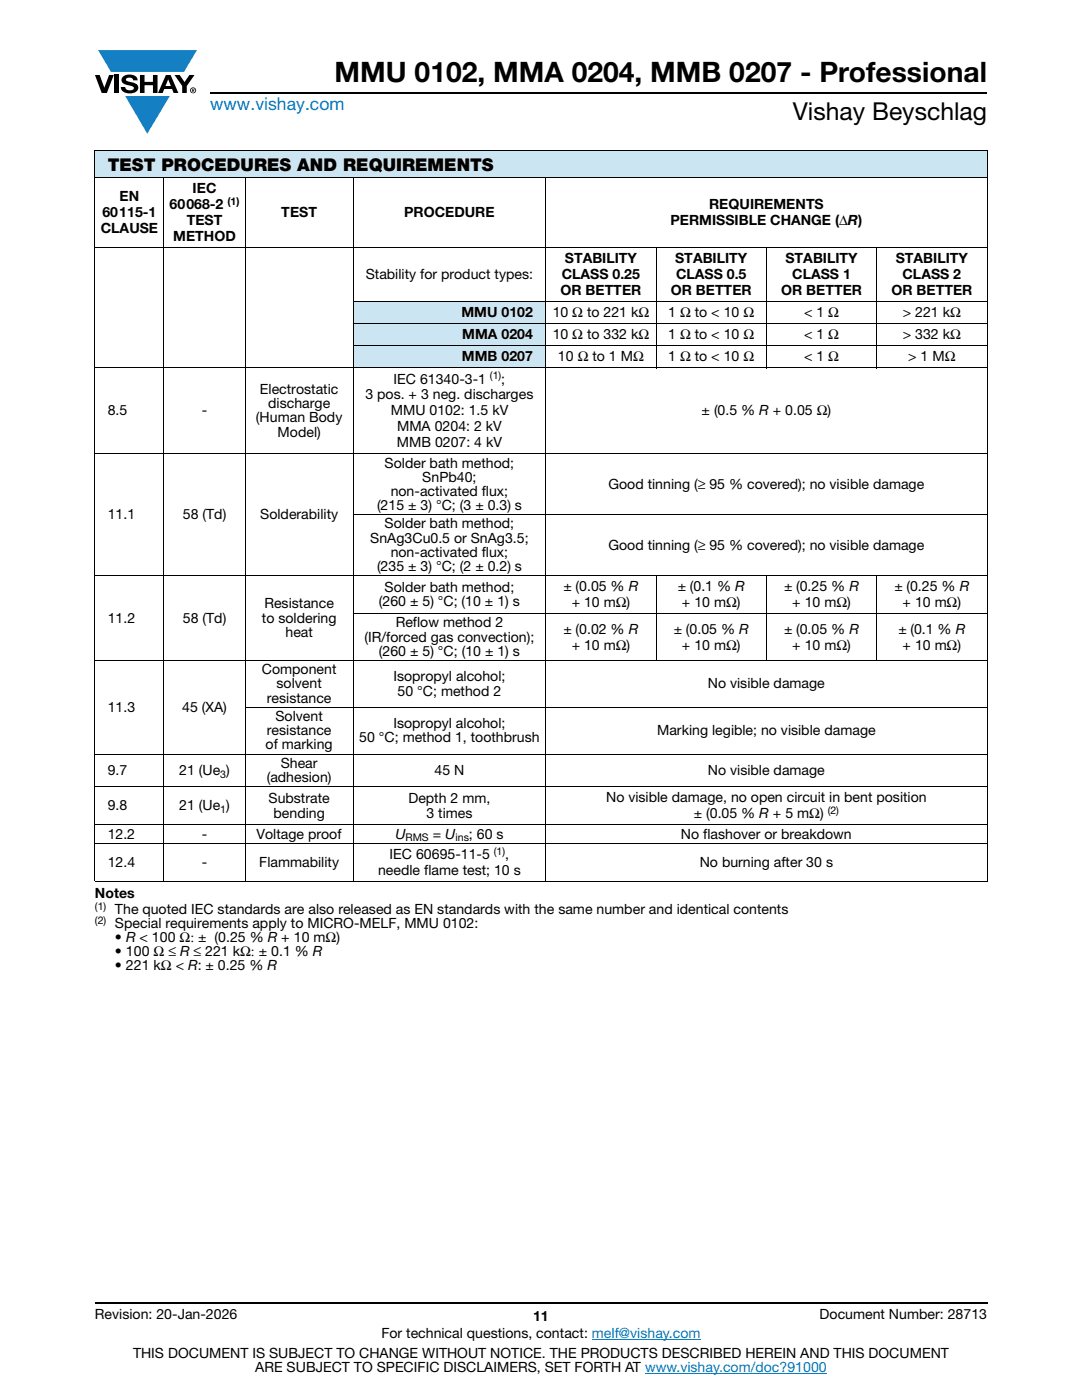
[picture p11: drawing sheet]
<svg xmlns="http://www.w3.org/2000/svg" width="216mm" height="279mm" viewBox="0 0 216 279" stroke-linecap="round" stroke-linejoin="round" font-family="sans-serif">
<defs><g id="words">
<text font-size="5.6" x="66.8" y="16.4">MMU 0102, MMA 0204, MMB 0207 - Professional</text>
<text font-size="4.9" x="158.2" y="24">Vishay Beyschlag</text>
<text font-size="3.5" fill="#007ec4" x="42" y="21.9">www.vishay.com</text>
<text font-size="3.5" x="21.5" y="34.1">TEST PROCEDURES AND REQUIREMENTS</text>
<g font-size="2.8">
<text x="23.9" y="40.2">EN</text>
<text x="33.8" y="41.8">60 068-2</text>
<text x="38.4" y="38.6">IEC</text>
<text x="141.5" y="41.8">REQUIREMENTS</text>
<text x="20.1" y="46.5">CLAUSE</text>
<text x="20.4" y="43.4">60 115-1</text>
<text x="37.3" y="45">TEST</text>
<text x="56.1" y="43.4">TEST</text>
<text x="80.6" y="43.4">PROCEDURE</text>
<text x="133.8" y="45">PERMISSIBLE CHANGE (ΔR)</text>
<text x="34.6" y="48.1">METHOD</text>
<text x="112.7" y="52.6">STABILITY</text>
<text x="134.7" y="52.6">STABILITY</text>
<text x="156.7" y="52.6">STABILITY</text>
<text x="178.7" y="52.6">STABILITY</text>
<text x="73" y="55.7">Stability for product types:</text>
<text x="111.8" y="58.9">OR BETTER</text>
<text x="112.1" y="55.7">CLASS 0.25</text>
<text x="133.9" y="58.9">OR BETTER</text>
<text x="134.9" y="55.7">CLASS 0.5</text>
<text x="155.9" y="58.9">OR BETTER</text>
<text x="158.1" y="55.7">CLASS 1</text>
<text x="177.9" y="58.9">OR BETTER</text>
<text x="180.1" y="55.7">CLASS 2</text>
<text x="92.1" y="63.3">MMU 0102</text>
<text x="110.3" y="63.3">10 Ω to 221 kΩ</text>
<text x="133.4" y="63.3">1 Ω to &lt; 10 Ω</text>
<text x="160.4" y="63.3">&lt; 1 Ω</text>
<text x="180.1" y="63.3">&gt; 221 kΩ</text>
<text x="92.2" y="67.7">MMA 0204</text>
<text x="110.3" y="67.7">10 Ω to 332 kΩ</text>
<text x="133.3" y="67.7">1 Ω to &lt; 10 Ω</text>
<text x="160.4" y="67.7">&lt; 1 Ω</text>
<text x="180.1" y="67.7">&gt; 332 kΩ</text>
<text x="78.5" y="76.5">IEC 61340-3-1</text>
<text x="92.2" y="72.1">MMB 0207</text>
<text x="100" y="76.5">;</text>
<text x="111.3" y="72.1">10 Ω to 1 MΩ</text>
<text x="133.3" y="72.1">1 Ω to &lt; 10 Ω</text>
<text x="160.4" y="72.1">&lt; 1 Ω</text>
<text x="181.2" y="72.1">&gt; 1 MΩ</text>
<text x="21.5" y="82.9">8.5</text>
<text x="40.3" y="82.9">-</text>
<text x="51.9" y="78.7">Electrostatic</text>
<text x="53.5" y="81.5">discharge</text>
<text x="72.9" y="79.7">3 pos. + 3 neg. discharges</text>
<text x="78" y="82.9">MMU 0102: 1.5 kV</text>
<text x="140" y="82.9">± (0.5 % R + 0.05 Ω)</text>
<text x="51.1" y="84.3">(Human Body</text>
<text x="55.4" y="87.1">Model)</text>
<text x="79.2" y="89.2">MMB 0207: 4 kV</text>
<text x="79.2" y="86.1">MMA 0204: 2 kV</text>
<text x="76.8" y="93.3">Solder bath method;</text>
<text x="75.2" y="101.8">(215 ± 3) °C; (3 ± 0.3) s</text>
<text x="78" y="98.9">non-activated flux;</text>
<text x="84.3" y="96.1">SnPb40;</text>
<text x="121.4" y="97.5">Good tinning (≥ 95 % covered); no visible damage</text>
<text x="21.5" y="103.6">11.1</text>
<text x="36.5" y="103.6">58 (Td)</text>
<text x="51.9" y="103.6">Solderability</text>
<text x="76.8" y="105.5">Solder bath method;</text>
<text x="73.9" y="108.3">SnAg3Cu0.5 or SnAg3.5;</text>
<text x="75.2" y="113.9">(235 ± 3) °C; (2 ± 0.2) s</text>
<text x="78" y="111.1">non-activated flux;</text>
<text x="121.4" y="109.7">Good tinning (≥ 95 % covered); no visible damage</text>
<text x="76.8" y="118.2">Solder bath method;</text>
<text x="112.4" y="118">± (0.05 % R</text>
<text x="135.2" y="118">± (0.1 % R</text>
<text x="156.5" y="118">± (0.25 % R</text>
<text x="178.5" y="118">± (0.25 % R</text>
<text x="21.5" y="124.2">11.2</text>
<text x="36.5" y="124.2">58 (Td)</text>
<text x="52.3" y="124.2">to soldering</text>
<text x="52.8" y="121.4">Resistance</text>
<text x="75.6" y="121">(260 ± 5) °C; (10 ± 1) s</text>
<text x="79" y="125.2">Reflow method 2</text>
<text x="114.1" y="121.2">+ 10 mΩ)</text>
<text x="136.1" y="121.2">+ 10 mΩ)</text>
<text x="158.1" y="121.2">+ 10 mΩ)</text>
<text x="180.1" y="121.2">+ 10 mΩ)</text>
<text x="57" y="127.1">heat</text>
<text x="72.7" y="128">(IR/forced gas convection);</text>
<text x="75.6" y="130.9">(260 ± 5) °C; (10 ± 1) s</text>
<text x="112.4" y="126.4">± (0.02 % R</text>
<text x="114.1" y="129.6">+ 10 mΩ)</text>
<text x="134.5" y="126.4">± (0.05 % R</text>
<text x="136.1" y="129.6">+ 10 mΩ)</text>
<text x="156.5" y="126.4">± (0.05 % R</text>
<text x="158.1" y="129.6">+ 10 mΩ)</text>
<text x="179.3" y="126.4">± (0.1 % R</text>
<text x="180.1" y="129.6">+ 10 mΩ)</text>
<text x="52.2" y="134.6">Component</text>
<text x="55.2" y="137.4">solvent</text>
<text x="78.5" y="136">Isopropyl alcohol;</text>
<text x="141.2" y="137.4">No visible damage</text>
<text x="21.5" y="142.1">11.3</text>
<text x="36.3" y="142.1">45 (XA)</text>
<text x="53.2" y="140.2">resistance</text>
<text x="55" y="143.9">Solvent</text>
<text x="79.3" y="138.8">50 °C; method 2</text>
<text x="53" y="149.6">of marking</text>
<text x="53.2" y="146.7">resistance</text>
<text x="71.7" y="148.1">50 °C; method 1, toothbrush</text>
<text x="78.5" y="145.3">Isopropyl alcohol;</text>
<text x="131.1" y="146.7">Marking legible; no visible damage</text>
<text x="21.5" y="154.7">9.7</text>
<text x="35.8" y="154.7">21 (Ue )</text>
<text x="56" y="153.3">Shear</text>
<text x="86.7" y="154.7">45 N</text>
<text x="141.3" y="154.7">No visible damage</text>
<text x="21.5" y="161.7">9.8</text>
<text x="35.8" y="161.7">21 (Ue )</text>
<text x="53.2" y="156.1">(adhesion)</text>
<text x="53.6" y="160.3">Substrate</text>
<text x="81.5" y="160.3">Depth 2 mm,</text>
<text x="120.9" y="160.1">No visible damage, no open circuit in bent position</text>
<text x="21.5" y="167.4">12.2</text>
<text x="40.3" y="167.4">-</text>
<text x="51.2" y="167.4">Voltage proof</text>
<text x="54.6" y="163.2">bending</text>
<text x="78.9" y="167.4">U</text>
<text x="85.1" y="163.2">3 times</text>
<text x="86.4" y="167.4">= U</text>
<text x="93.6" y="167.4">; 60 s</text>
<text x="135.9" y="167.4">No flashover or breakdown</text>
<text x="138.4" y="163.3">± (0.05 % R + 5 mΩ)</text>
<text x="21.5" y="173">12.4</text>
<text x="40.3" y="173">-</text>
<text x="51.7" y="173">Flammability</text>
<text x="77.7" y="171.4">IEC 60695-11-5</text>
<text x="100.8" y="171.4">,</text>
<text x="139.6" y="173">No burning after 30 s</text>
<text x="18.9" y="179.2">Notes</text>
<text x="75.4" y="174.6">needle flame test; 10 s</text>
<text x="22.9" y="182.4">The quoted IEC standards are also released as EN standards with the same number and identical contents</text>
<text x="22.9" y="185.2">Special requirements apply to MICRO-MELF, MMU 0102:</text>
<text x="22.9" y="188">• R &lt; 100 Ω: ± (0.25 % R + 10 mΩ)</text>
<text x="22.9" y="190.8">• 100 Ω ≤ R ≤ 221 kΩ: ± 0.1 % R</text>
<text x="22.9" y="193.7">• 221 kΩ &lt; R: ± 0.25 % R</text>
<text x="18.9" y="263.3">Revision: 20-Jan-2026</text>
<text x="106.4" y="263.6">11</text>
<text x="163.6" y="263.3">Document Number: 28713</text>
<text x="76.1" y="267.1">For technical questions, contact: melf@vishay.com</text>
<text x="26.5" y="271">THIS DOCUMENT IS SUBJECT TO CHANGE WITHOUT NOTICE. THE PRODUCTS DESCRIBED HEREIN AND THIS DOCUMENT</text>
<text x="50.9" y="273.8">ARE SUBJECT TO SPECIFIC DISCLAIMERS, SET FORTH AT www.vishay.com/doc?91000</text>
</g>
<g font-size="2.1">
<text x="45.4" y="40.9">(1)</text>
<text x="97.8" y="75.7">(1)</text>
<text x="44" y="155.2">3</text>
<text x="44" y="162.2">1</text>
<text x="80.9" y="167.9">RMS</text>
<text x="90.9" y="167.9">ins</text>
<text x="165.2" y="162.5">(2)</text>
<text x="98.6" y="170.6">(1)</text>
<text x="18.9" y="181.5">(1)</text>
<text x="18.9" y="184.3">(2)</text>
</g>
</g></defs>
<g fill="#147fc3">
<path d="M19.6 10h19.7l-2.6 4.3h-1.1h-13.5z"/>
<path d="M25 19.2h8.9l-4.5 7.5z"/>
</g>
<g fill="#000">
<path d="M18.9 15h1l.9 2.5 1-2.5h.9l-1.4 3.6h-1zM22.9 15h.9v3.6h-.9zM24.6 15.3a2.1 2.1 0 0 1 2.8 .3l.1 .4h-.9a.79 .79 0 0 0-.7-.5 .79 .79 0 0 0-.8 .4l.3 .3 1 .2a1.08 1.08 0 0 1 1.2 1 1.08 1.08 0 0 1-1.1 1.2 1.73 1.73 0 0 1-2.4-1.2h.9a.96 .96 0 0 0 .8 .6 .96 .96 0 0 0 .9-.4 1.31 1.31 0 0 0-1.2-.6 1.03 1.03 0 0 1-1.1-.6 1.03 1.03 0 0 1 .2-1.1zM27.9 15h.9v1.3h1.7v-1.3h.9v3.6h-.9v-1.6h-1.7v1.6h-.9zM34.8 15h1.1l.9 1.4 1-1.4h1l-1.5 2.2v1.4h-.9v-1.4z"/>
<path d="M33.6 15.9l.5 1.3h-1.1zM33.1 15l-1.6 3.6h1l.3-.8h1.5l.3 .8h1l-1.6-3.6z"/>
<path d="M38.4 17.8h.2v.2h-.2zM38.3 17.7v.7h.1v-.3l.4 .3-.2-.3 .2-.2-.1-.2z"/>
<path d="M38.1 18a.46 .46 0 0 1 .9 0 .46 .46 0 0 1-.9 0zM37.9 18a.6 .6 0 0 0 1.2 0 .6 .6 0 0 0-1.2 0z"/>
</g>
<path d="M42 18.6h155M18.9 260h178.1" fill="none" stroke="#000" stroke-width=".36"/>
<path d="M118.1 267.3h21.7M128.7 274h36.3" fill="none" stroke="#007ec4" stroke-width=".2"/>
<g fill="#cce5f3">
<path d="M18.9 30h178.1v5.5h-178.1z"/>
<path d="M70.5 60.2h38.4v4.4h-38.4z"/>
<path d="M70.5 64.6h38.4v4.4h-38.4z"/>
<path d="M70.5 69h38.4v4.4h-38.4z"/>
</g>
<g fill="none" stroke="#000" stroke-width=".2">
<path d="M18.9 30h178.1M18.9 35.5h178.1M18.9 30.1v145.7M32.7 35.4v140.6M48.9 35.4v140.6M70.5 35.4v140.6M108.9 35.4v140.6M197 30.1v145.7M18.9 49.4h178.1M130.9 49.3v24.2M152.9 49.3v24.2M174.9 49.3v24.2"/>
<path d="M18.9 73.4h178.1M70.4 60.2h126.6M70.4 64.6h126.6M70.4 69h126.6M18.9 90.5h178.1M18.9 114.9h178.1M70.4 102.7h126.6M130.9 114.8v17.1M152.9 114.8v17.1M174.9 114.8v17.1M18.9 131.8h178.1M70.4 122.4h126.6"/>
<path d="M18.9 150.5h178.1M18.9 157h178.1M48.9 141.2h148.1M18.9 164.6h178.1M18.9 168.3h178.1M18.9 175.9h178.1"/>
</g>
<use href="#words"/>
</svg>
